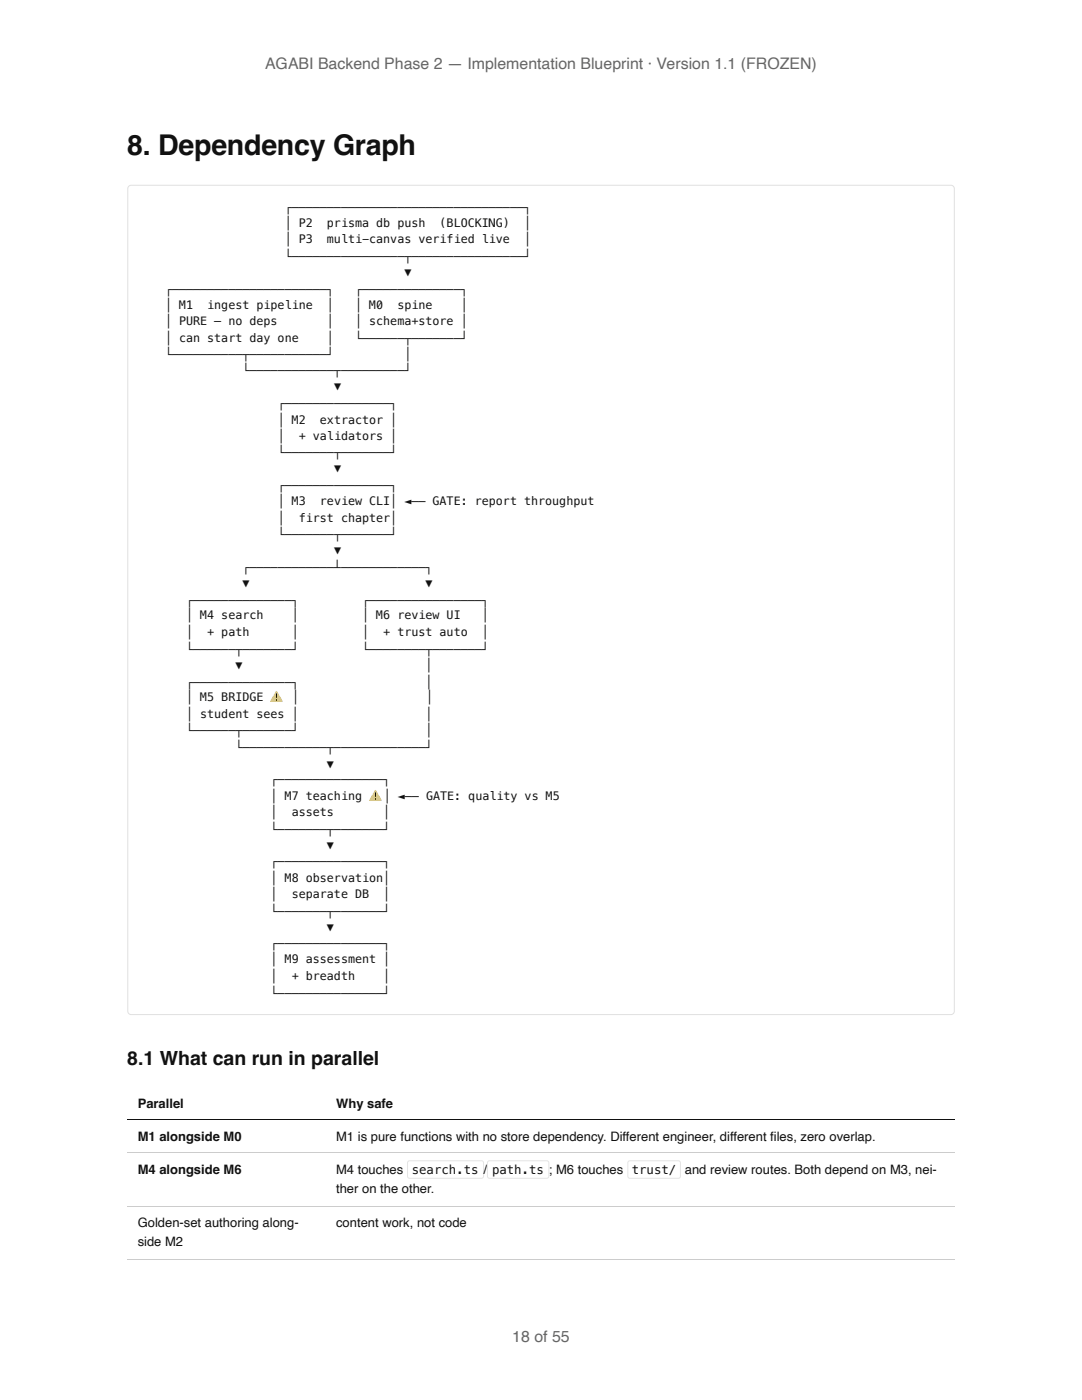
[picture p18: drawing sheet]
<svg xmlns="http://www.w3.org/2000/svg" width="216mm" height="279mm" viewBox="0 0 216 279" stroke-linecap="round" stroke-linejoin="round" font-family="sans-serif">
<defs><g id="words">
<text font-size="5.7" fill="#111" x="25.4" y="30.8">8. Dependency Graph</text>
<text font-size="3.9" fill="#111" x="25.4" y="212.5">8.1 What can run in parallel</text>
<g font-size="3.2" fill="#666">
<text x="52.9" y="13.8">AGABI Backend Phase 2 — Implementation Blueprint · Version 1.1 (FROZEN)</text>
<text x="102.2" y="267.8">18 of 55</text>
</g>
<g font-size="2.6" fill="#111">
<text x="27.5" y="221.1">Parallel</text>
<text x="67.1" y="221.1">Why safe</text>
<text x="27.5" y="227.7">M1 alongside M0</text>
<text x="67.1" y="227.7">M1 is pure functions with no store dependency. Different engineer, different fi les, zero overlap.</text>
<text x="27.5" y="234.3">M4 alongside M6</text>
<text x="67.1" y="234.3">M4 touches</text>
<text x="67.1" y="238.2">ther on the other.</text>
<text x="109.5" y="234.3">;</text>
<text x="111" y="234.3">M6 touches</text>
<text x="136.7" y="234.3">and review routes. Both depend on M3, nei‐</text>
<text x="27.5" y="244.8">Golden-set authoring along‐</text>
<text x="67.1" y="244.8">content work, not code</text>
<text x="27.5" y="248.7">side M2</text>
</g>
<g font-size="2.5" fill="#111">
<text x="82.2" y="234.3">search.ts /</text>
<text x="98.2" y="234.3">path.ts</text>
<text x="126.1" y="234.3">trust/</text>
</g>
<g font-size="2.3" fill="#111">
<text x="56.8" y="42.1">┌─────────────────────────────────┐</text>
<text x="56.8" y="45.2">│ P2</text>
<text x="65.2" y="45.2">prisma db push</text>
<text x="87.7" y="45.2">(BLOCKING)</text>
<text x="104.6" y="45.2">│</text>
<text x="56.8" y="48.5">│ P3</text>
<text x="56.8" y="51.9">└────────────────┬────────────────┘</text>
<text x="65.2" y="48.5">multi-canvas verified live</text>
<text x="104.6" y="48.5">│</text>
<text x="32.9" y="58.5">┌──────────────────────┐</text>
<text x="70.9" y="58.5">┌──────────────┐</text>
<text x="80.7" y="55.2">▼</text>
<text x="32.9" y="61.6">│ M1</text>
<text x="32.9" y="64.9">│ PURE — no deps</text>
<text x="41.4" y="61.6">ingest pipeline</text>
<text x="65.2" y="61.6">│</text>
<text x="65.2" y="64.9">│</text>
<text x="70.9" y="61.6">│ M0</text>
<text x="70.9" y="64.9">│ schema+store │</text>
<text x="79.3" y="61.6">spine</text>
<text x="91.9" y="61.6">│</text>
<text x="32.9" y="68.2">│ can start day one</text>
<text x="32.9" y="71.5">└──────────┬───────────┘</text>
<text x="65.2" y="68.2">│</text>
<text x="70.9" y="68.2">└──────┬───────┘</text>
<text x="80.7" y="71.5">│</text>
<text x="48.4" y="74.6">└────────────┬─────────┘</text>
<text x="66.6" y="77.9">▼</text>
<text x="55.4" y="81.2">┌───────────────┐</text>
<text x="55.4" y="84.5">│ M2</text>
<text x="55.4" y="87.8">│</text>
<text x="59.6" y="87.8">+ validators │</text>
<text x="63.8" y="84.5">extractor │</text>
<text x="55.4" y="90.9">└───────┬───────┘</text>
<text x="66.6" y="94.2">▼</text>
<text x="55.4" y="97.6">┌───────────────┐</text>
<text x="55.4" y="100.9">│ M3</text>
<text x="63.8" y="100.9">review CLI│ ◄── GATE: report throughput</text>
<text x="55.4" y="104.2">│</text>
<text x="55.4" y="107.3">└───────┬───────┘</text>
<text x="59.6" y="104.2">first chapter│</text>
<text x="48.4" y="113.9">┌────────────┴────────────┐</text>
<text x="66.6" y="110.6">▼</text>
<text x="48.4" y="117.2">▼</text>
<text x="84.9" y="117.2">▼</text>
<text x="37.1" y="120.5">┌──────────────┐</text>
<text x="37.1" y="123.6">│ M4 search</text>
<text x="58.2" y="123.6">│</text>
<text x="72.3" y="120.5">┌────────────────┐</text>
<text x="72.3" y="123.6">│ M6 review UI</text>
<text x="96.1" y="123.6">│</text>
<text x="37.1" y="126.9">│</text>
<text x="37.1" y="130.2">└──────┬───────┘</text>
<text x="41.4" y="126.9">+ path</text>
<text x="58.2" y="126.9">│</text>
<text x="72.3" y="126.9">│</text>
<text x="72.3" y="130.2">└────────┬───────┘</text>
<text x="76.5" y="126.9">+ trust auto</text>
<text x="96.1" y="126.9">│</text>
<text x="37.1" y="136.8">┌──────────────┐</text>
<text x="47" y="133.5">▼</text>
<text x="84.9" y="133.5">│</text>
<text x="84.9" y="136.8">│</text>
<text x="37.1" y="140">│ M5 BRIDGE ⚠</text>
<text x="37.1" y="143.3">│ student sees │</text>
<text x="54" y="140">️</text>
<text x="58.3" y="140">│</text>
<text x="84.9" y="143.3">│</text>
<text x="85" y="140">│</text>
<text x="37.1" y="146.6">└──────┬───────┘</text>
<text x="47" y="149.9">└────────────┬─────────────┘</text>
<text x="84.9" y="146.6">│</text>
<text x="65.2" y="153.2">▼</text>
<text x="54" y="156.3">┌───────────────┐</text>
<text x="54" y="159.6">│ M7 teaching ⚠</text>
<text x="73.7" y="159.6">️</text>
<text x="76.6" y="159.6">│ ◄── GATE: quality vs M5</text>
<text x="54" y="162.9">│</text>
<text x="54" y="166.2">└───────┬───────┘</text>
<text x="58.2" y="162.9">assets</text>
<text x="76.5" y="162.9">│</text>
<text x="54" y="172.6">┌───────────────┐</text>
<text x="65.2" y="169.5">▼</text>
<text x="54" y="175.9">│ M8 observation│</text>
<text x="54" y="179.2">│</text>
<text x="58.2" y="179.2">separate DB</text>
<text x="76.5" y="179.2">│</text>
<text x="54" y="182.5">└───────┬───────┘</text>
<text x="65.2" y="185.9">▼</text>
<text x="54" y="189">┌───────────────┐</text>
<text x="54" y="192.3">│ M9 assessment │</text>
<text x="54" y="195.6">│</text>
<text x="58.2" y="195.6">+ breadth</text>
<text x="76.5" y="195.6">│</text>
<text x="54" y="198.9">└───────────────┘</text>
</g>
</g></defs>
<path d="M25.7 37.2l.5-.2h163.5a.68 .68 0 0 1 .7 .7v164.1a.68 .68 0 0 1-.7 .7h-163.5a.68 .68 0 0 1-.7-.7v-164.1z" fill="none" stroke="#e0e0e0" stroke-width=".2"/>
<path d="M25.4 223.5h165.1" fill="none" stroke="#111" stroke-width=".2"/>
<path d="M25.4 230.1h165.1M25.4 240.8h165.1M25.4 251.3h165.1" fill="none" stroke="#ccc" stroke-width=".2"/>
<path d="M81.4 231.7l.3-.1h14.4a.52 .52 0 0 1 .5 .5v2.6a.52 .52 0 0 1-.5 .6h-14.4a.52 .52 0 0 1-.5-.6v-2.6z" fill="#fff"/>
<path d="M81.4 231.8l.3-.1h14.4l.4 .3v2.8l-.4 .4-14.4-.1-.4-.4v-2.6z" fill="none" stroke="#e4e4e4" stroke-width=".2"/>
<path d="M97.3 231.7l.4-.1h11.4a.52 .52 0 0 1 .5 .5v2.6a.52 .52 0 0 1-.5 .6h-11.4a.52 .52 0 0 1-.5-.6v-2.6z" fill="#fff"/>
<path d="M97.4 231.8l.3-.1h11.5l.3 .3v2.8l-.4 .4-11.5-.1-.3-.4v-2.6z" fill="none" stroke="#e4e4e4" stroke-width=".2"/>
<path d="M125.3 231.7l.4-.1h9.7a.52 .52 0 0 1 .5 .5v2.6a.52 .52 0 0 1-.5 .6h-9.7a.52 .52 0 0 1-.5-.6v-2.6z" fill="#fff"/>
<path d="M125.4 231.8l.3-.1h9.7l.4 .3v2.8l-.4 .4-9.8-.1-.3-.4v-2.6z" fill="none" stroke="#e4e4e4" stroke-width=".2"/>
<use href="#words"/>
</svg>
